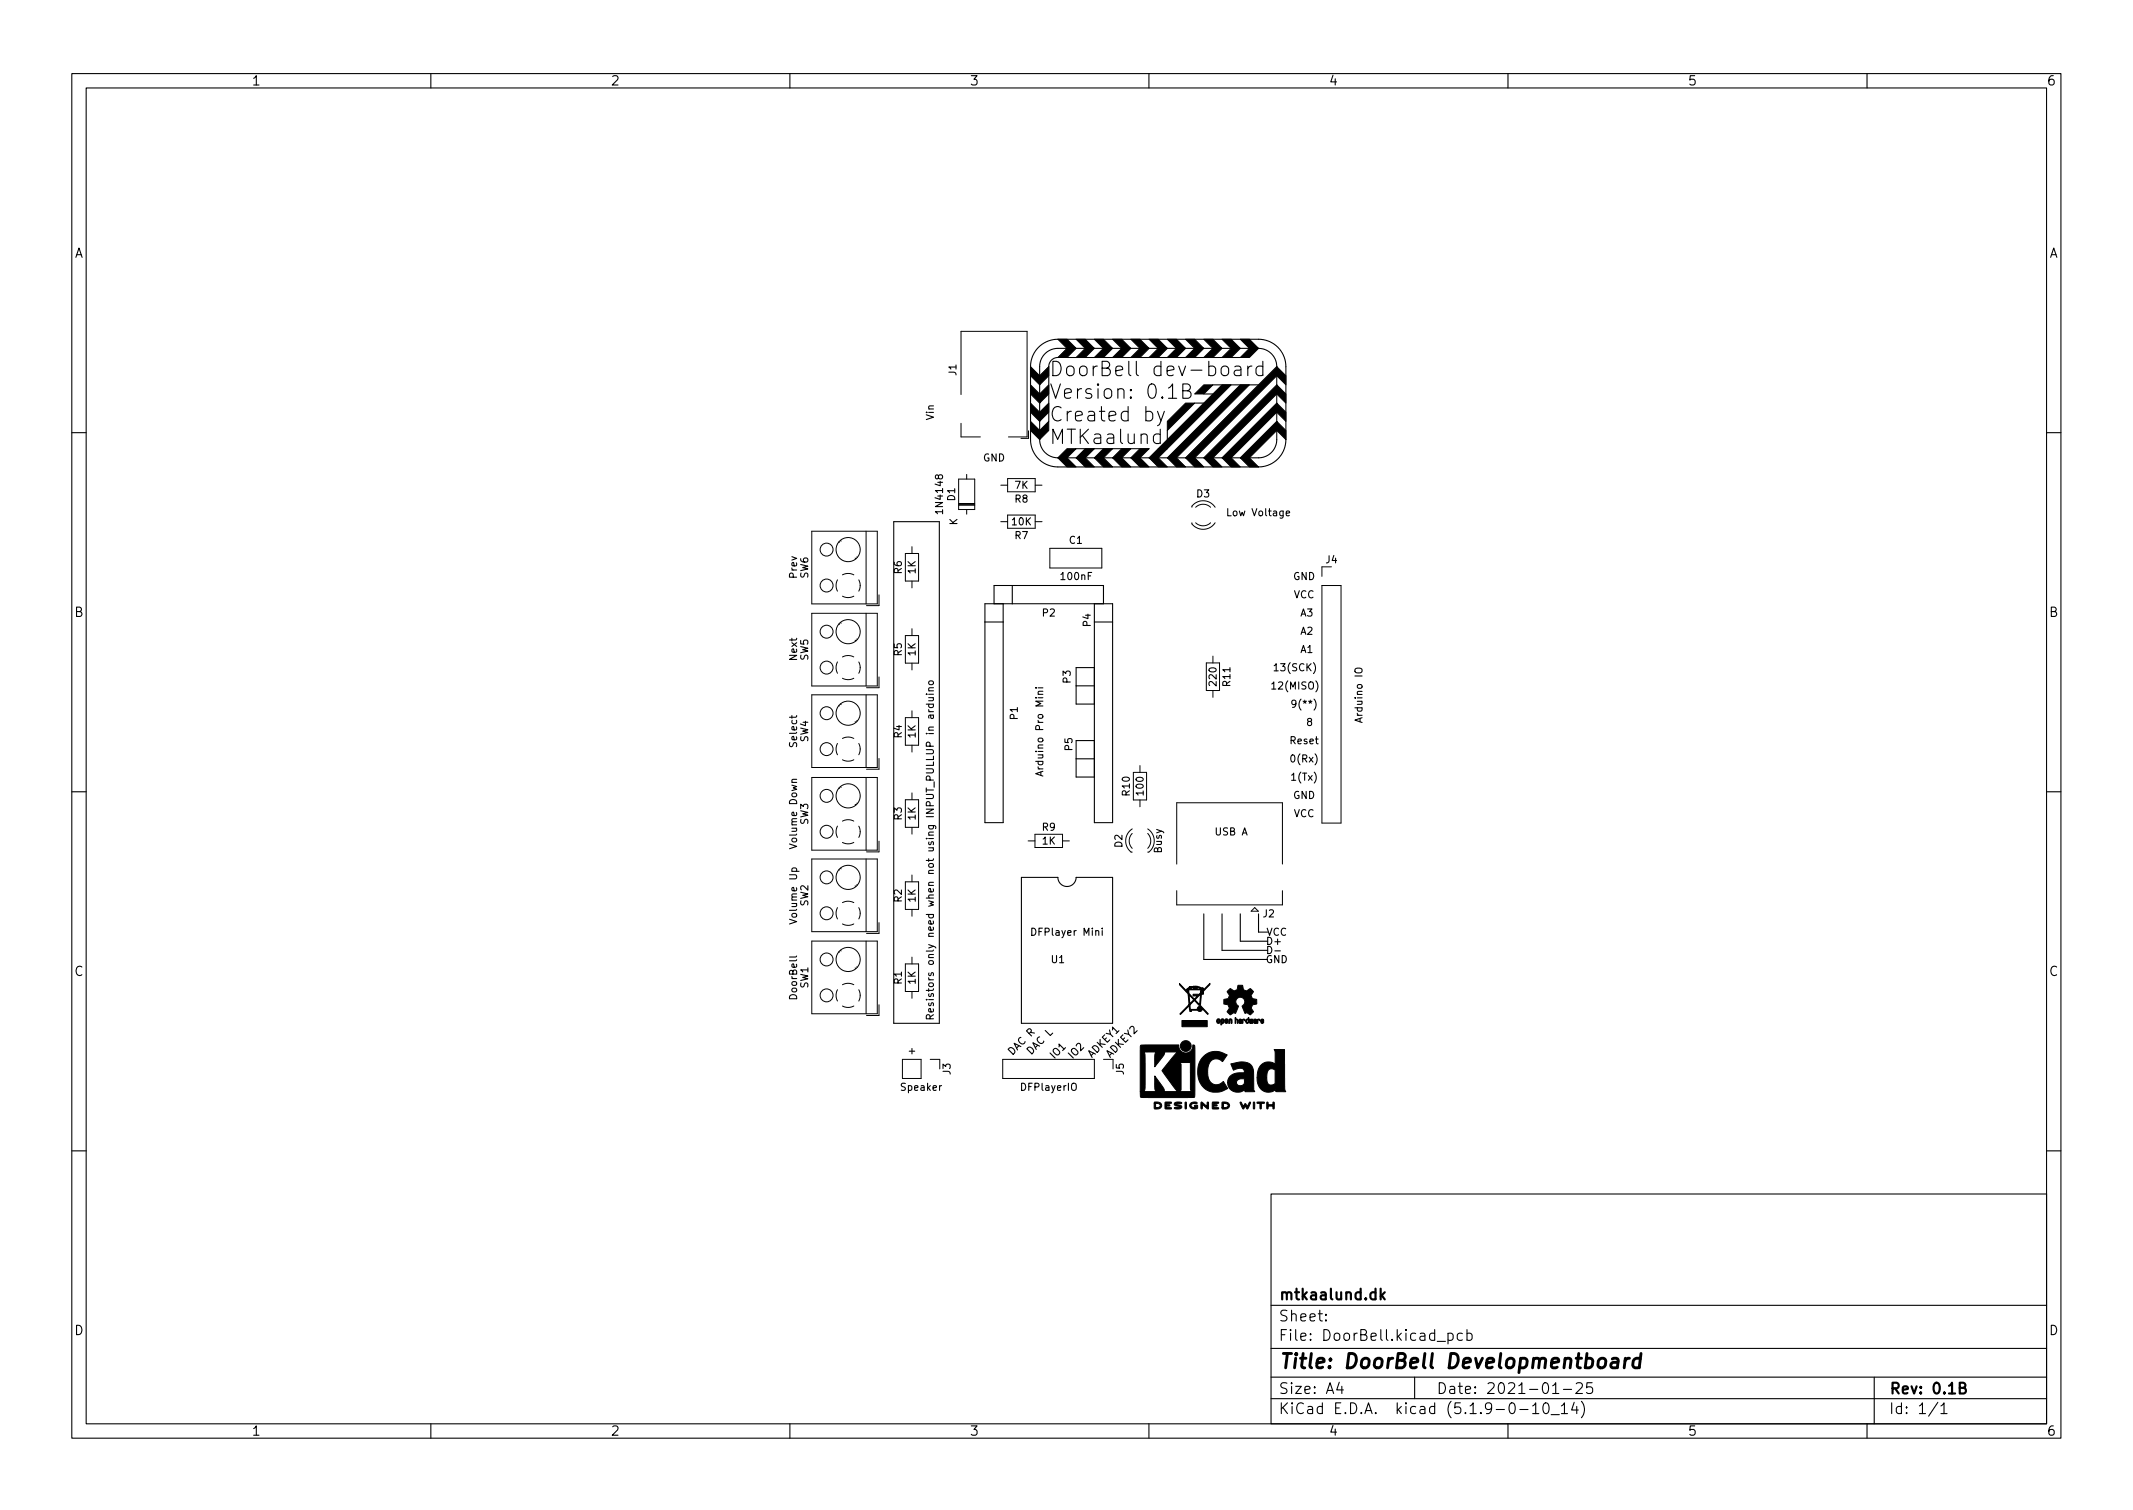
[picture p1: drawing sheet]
<svg xmlns="http://www.w3.org/2000/svg" width="297mm" height="210mm" viewBox="0 0 297 210" stroke-linecap="round" stroke-linejoin="round" font-family="sans-serif">
<defs><g id="words">
<g font-size="2.8">
<text x="146" y="52.4">DoorBell dev-board</text>
<text x="146" y="55.6">Version: 0.1B</text>
<text x="146" y="58.7">Created by</text>
<text x="146" y="61.9">MTKaalund</text>
<text x="178" y="190.6">Title: DoorBell Developmentboard</text>
</g>
<g font-size="2.1">
<text x="178" y="184">Sheet:</text>
<text x="178" y="181">mtkaalund.dk</text>
<text x="178" y="186.7">File: DoorBell.kicad_pcb</text>
<text x="178" y="196.9">KiCad E.D.A. kicad (5.1.9-0-10_14)</text>
<text x="178" y="194.1">Size: A4</text>
<text x="200" y="194.1">Date: 2021-01-25</text>
<text x="263" y="194.1">Rev: 0.1B</text>
<text x="263" y="196.9">Id: 1/1</text>
</g>
<g font-size="1.8">
<text x="35" y="11.9">1</text>
<text x="85" y="11.9">2</text>
<text x="135" y="11.9">3</text>
<text x="185" y="11.9">4</text>
<text x="235" y="11.9">5</text>
<text x="285" y="11.9">6</text>
<text x="10.3" y="35.9">A</text>
<text x="285.3" y="35.9">A</text>
<text x="10.3" y="85.9">B</text>
<text x="285.3" y="85.9">B</text>
<text x="10.3" y="135.9">C</text>
<text x="285.3" y="135.9">C</text>
<text x="10.3" y="185.9">D</text>
<text x="285.3" y="185.9">D</text>
<text x="35" y="199.9">1</text>
<text x="85" y="199.9">2</text>
<text x="135" y="199.9">3</text>
<text x="185" y="199.9">4</text>
<text x="235" y="199.9">5</text>
<text x="285" y="199.9">6</text>
</g>
<g font-size="1.4">
<text x="133.2" y="52.3" transform="rotate(-90 133.2 52.3)">J1</text>
<text x="130" y="58.5" transform="rotate(-90 130 58.5)">Vin</text>
<text x="136.9" y="64.2">GND</text>
<text x="131.3" y="71.3" transform="rotate(-90 131.3 71.3)">1N4148</text>
<text x="133" y="69.7" transform="rotate(-90 133 69.7)">D1</text>
<text x="141.3" y="68.1">7K</text>
<text x="141.3" y="70">R8</text>
<text x="166.7" y="69.3">D3</text>
<text x="171.2" y="71.9">Low Voltage</text>
<text x="133.3" y="73.1" transform="rotate(-90 133.3 73.1)">K</text>
<text x="141" y="73.1">10K</text>
<text x="141.3" y="75.1">R7</text>
<text x="148.9" y="75.7">C1</text>
<text x="111" y="80.5" transform="rotate(-90 111 80.5)">Prev</text>
<text x="112.5" y="80.5" transform="rotate(-90 112.5 80.5)">SW6</text>
<text x="125.6" y="79.9" transform="rotate(-90 125.6 79.9)">R6</text>
<text x="127.5" y="79.9" transform="rotate(-90 127.5 79.9)">1K</text>
<text x="147.8" y="80.8">100nF</text>
<text x="180.1" y="80.8">GND</text>
<text x="180.1" y="83.3">VCC</text>
<text x="184.6" y="78.4">J4</text>
<text x="145.2" y="85.8">P2</text>
<text x="151.9" y="87.2" transform="rotate(-90 151.9 87.2)">P4</text>
<text x="180.9" y="88.4">A2</text>
<text x="180.9" y="85.8">A3</text>
<text x="111" y="91.9" transform="rotate(-90 111 91.9)">Next</text>
<text x="112.5" y="92" transform="rotate(-90 112.5 92)">SW5</text>
<text x="125.6" y="91.3" transform="rotate(-90 125.6 91.3)">R5</text>
<text x="127.5" y="91.3" transform="rotate(-90 127.5 91.3)">1K</text>
<text x="149.1" y="95.1" transform="rotate(-90 149.1 95.1)">P3</text>
<text x="169.4" y="95.4" transform="rotate(-90 169.4 95.4)">220</text>
<text x="171.3" y="95.5" transform="rotate(-90 171.3 95.5)">R11</text>
<text x="177.3" y="96">12(MISO)</text>
<text x="177.6" y="93.5">13(SCK)</text>
<text x="180.9" y="90.9">A1</text>
<text x="141.7" y="100.2" transform="rotate(-90 141.7 100.2)">P1</text>
<text x="180.2" y="98.5">9(**)</text>
<text x="181.6" y="101.1">8</text>
<text x="189.7" y="100.4" transform="rotate(-90 189.7 100.4)">Arduino IO</text>
<text x="111" y="103.9" transform="rotate(-90 111 103.9)">Select</text>
<text x="112.5" y="103.3" transform="rotate(-90 112.5 103.3)">SW4</text>
<text x="125.6" y="102.7" transform="rotate(-90 125.6 102.7)">R4</text>
<text x="127.5" y="102.7" transform="rotate(-90 127.5 102.7)">1K</text>
<text x="145.3" y="107.5" transform="rotate(-90 145.3 107.5)">Arduino Pro Mini</text>
<text x="149.3" y="104.5" transform="rotate(-90 149.3 104.5)">P5</text>
<text x="179.7" y="103.6">Reset</text>
<text x="179.9" y="106.2">0(Rx)</text>
<text x="157.3" y="110.7" transform="rotate(-90 157.3 110.7)">R10</text>
<text x="159.3" y="110.6" transform="rotate(-90 159.3 110.6)">100</text>
<text x="179.9" y="108.7">1(Tx)</text>
<text x="180.1" y="111.2">GND</text>
<text x="180.1" y="113.8">VCC</text>
<text x="111" y="117.9" transform="rotate(-90 111 117.9)">Volume Down</text>
<text x="112.5" y="114.8" transform="rotate(-90 112.5 114.8)">SW3</text>
<text x="125.6" y="114.2" transform="rotate(-90 125.6 114.2)">R3</text>
<text x="127.5" y="114.2" transform="rotate(-90 127.5 114.2)">1K</text>
<text x="145.2" y="117.6">1K</text>
<text x="145.2" y="115.7">R9</text>
<text x="156.3" y="118" transform="rotate(-90 156.3 118)">D2</text>
<text x="161.8" y="118.8" transform="rotate(-90 161.8 118.8)">Busy</text>
<text x="169.3" y="116.3">USB A</text>
<text x="125.6" y="125.6" transform="rotate(-90 125.6 125.6)">R2</text>
<text x="127.5" y="125.6" transform="rotate(-90 127.5 125.6)">1K</text>
<text x="111" y="128.3" transform="rotate(-90 111 128.3)">Volume Up</text>
<text x="112.5" y="126.2" transform="rotate(-90 112.5 126.2)">SW2</text>
<text x="144" y="130.3">DFPlayer Mini</text>
<text x="175.9" y="127.7">J2</text>
<text x="176.3" y="130.3">VCC</text>
<text x="176.7" y="131.6">D+</text>
<text x="112.5" y="137.6" transform="rotate(-90 112.5 137.6)">SW1</text>
<text x="125.6" y="137" transform="rotate(-90 125.6 137)">R1</text>
<text x="127.5" y="137" transform="rotate(-90 127.5 137)">1K</text>
<text x="146.4" y="134.1">U1</text>
<text x="176.3" y="134.1">GND</text>
<text x="176.9" y="132.8">D-</text>
<text x="111" y="139" transform="rotate(-90 111 139)">DoorBell</text>
<text x="130" y="139.3" transform="rotate(-90 130 139.3)">Resistors only need when not using INPUT_PULLUP in arduino</text>
<text x="126.6" y="146.8">+</text>
<text x="132.4" y="149.6" transform="rotate(-90 132.4 149.6)">J3</text>
<text x="141" y="146.9" transform="rotate(-45 141 146.9)">DAC R</text>
<text x="143.6" y="146.9" transform="rotate(-45 143.6 146.9)">DAC L</text>
<text x="146.9" y="147.4" transform="rotate(-45 146.9 147.4)">IO1</text>
<text x="149.4" y="147.4" transform="rotate(-45 149.4 147.4)">IO2</text>
<text x="152" y="147.4" transform="rotate(-45 152 147.4)">ADKEY1</text>
<text x="154.6" y="147.4" transform="rotate(-45 154.6 147.4)">ADKEY2</text>
<text x="156.5" y="149.6" transform="rotate(-90 156.5 149.6)">J5</text>
<text x="125.6" y="151.9">Speaker</text>
<text x="142.3" y="151.9">DFPlayerIO</text>
</g>
</g></defs>
<g fill="none" stroke="#000" stroke-width=".15">
<path d="M10 10.2h277v190.1h-277zM12 12.2h273v186.1h-273zM60 10.2v2M110 10.2v2M160 10.2v2M210 10.2v2M260 10.2v2M144.6 48.4a3.8 3.8 0 0 1 2.7-1.2h28a3.8 3.8 0 0 1 3.8 3.8v10.2a3.8 3.8 0 0 1-3.8 3.8h-28a3.8 3.8 0 0 1-3.8-3.8v-10.2a3.8 3.8 0 0 1 1.1-2.6zM145.5 49.3a2.54 2.54 0 0 1 1.8-.8h28a2.54 2.54 0 0 1 2.5 2.5v10.2a2.54 2.54 0 0 1-2.5 2.5h-28a2.54 2.54 0 0 1-2.5-2.5v-10.2a2.54 2.54 0 0 1 .7-1.7zM146 51v7.7M148.6 49.8h24.1M161.2 57.3l.5 1.3"/>
<path d="M162.1 57.3l-.6 1.8-.3 .2M162.6 59.9v1.3M164.7 54.4h.7a.49 .49 0 0 0 .4-.5 .49 .49 0 0 0-.4-.4h-.7v2h.8a.53 .53 0 0 0 .4-.6 .53 .53 0 0 0-.5-.5M166.4 56.1h1.2M167.6 54.9h1.3M168.9 53.6h6.4M172 51.1l.1-.1 .6 .1 .1 .2v1M172.8 51.5h-.7a.39 .39 0 0 0-.2 .4 .39 .39 0 0 0 .2 .4l.7-.1M173.8 51v1.3M174.3 51a.51 .51 0 0 0-.5 .4M175.9 51.1l-.6-.1-.4 .4v.5l.2 .3 .2 .1 .6-.1M175.9 50.3v2"/>
<path d="M10 60.2h2M124.5 72.6h6.3v69.9h-6.3zM149.9 62.5h10.1M285 60.2h2M129 96.7h.1M129.3 96.7h.7M129.3 96.2h.7M129.4 94.9h.5l.1 .1-.1 .2-.1 .1h-.4l-.1-.2zM130 95.8h-.6l-.1 .2 .1 .2M137.2 86.6h2.5M138.4 84.1v-2.6h15.3v2.6M139.7 84.1v30.4h-2.5v-30.4h17.7v30.4h-2.5v-30.4"/>
<path d="M141 81.5v2.6M144.2 95.8h.1M144.6 95.8h.6M149.9 95.5h2.5M152.4 86.6h2.5M152.4 93h-2.5v5h2.5M10 110.2h2M144.9 107.5v.5M145.2 107.4l-1 .3 1 .4M149.9 105.7h2.5M152.4 103.1h-2.5v5.1h2.5M285 110.2h2"/>
<path d="M129.4 139.7l-.1 .2 .2 .1h.1l.1-.3h.2v.3M142.2 122.2h5.1a1.27 1.27 0 0 0 1.3 1.2 1.27 1.27 0 0 0 1.3-1.2h5v20.3h-12.7zM167.6 127.2v6.4h8.9M170.2 127.2v5.1h6.3M172.7 127.2v3.9h3.8M175.3 127.2v2.6h1.2M129.5 141.9v-.5l-.2-.1h-.2l-.1 .6h1M129.9 140.5l.1 .3-.2 .1h-.4v-.4l.2-.1 .1 .5M130 141.3l-.5 .3M10 160.2h2M177 166.3h108v32h-108zM285 160.2h2"/>
<path d="M60 198.3v2M110 198.3v2M160 198.3v2M177 194.8h108M177 191.8h108M177 187.8h108M177 181.8h108M184.6 183.8l.1 .1h-.1v-.1v.1M184.6 183l.1 .1h-.1v-.1v.1M186.5 192.5l-.4 1h1M186.9 193v1M197 191.8v3"/>
<path d="M200.1 186.8h1.2M201.6 185.7l.5-.1 .3 .3v.4l-.2 .3h-.1h-.5M201.6 185.6v1.5M203.6 185.7l-.4-.1-.3 .3v.4l.2 .3h.1h.4M204.3 185.7l.4-.1 .3 .3v.4l-.1 .3h-.2h-.4M204.3 185.1v1.5M210 198.3v2M211.6 196.3h1.2M213.4 195.8l.5-.5v1.5M213.4 196.8h.9M215 195.5a.36 .36 0 0 1 .4-.2 .36 .36 0 0 1 .2 .3 .77 .77 0 0 1-.4 1.2 .91 .91 0 0 1-.2-1.3zM216 197h1.1"/>
<path d="M216.2 194h.9M217.4 195.8l.5-.5v1.5M217.4 196.8h.9M217.7 193.5h1.2M219.2 195.3l-.3 1h.9M219.5 192.7l.2-.2 .5 .1a.41 .41 0 0 1 .1 .6l-.9 .8h1M219.6 195.8v1M220.2 195.1a1.72 1.72 0 0 1 0 2.3M221.7 192.5h-.7l-.1 .7 .2-.1 .5 .1 .2 .2-.1 .5-.2 .1h-.4l-.2-.1M260 198.3v2M261 191.8v6.5M269.9 195.3l-1.3 1.9"/>
<path d="M270.3 195.8l.4-.5v1.5M270.3 196.8h.8"/>
</g>
<path d="M192.3 179.4v1.5M192.8 179.9l-.5 .6M192.4 180.4l.4 .5M272.9 193.2h.7a.36 .36 0 0 0 .1-.4 .36 .36 0 0 0-.3-.3h-.5v1.5h.6a.4 .4 0 0 0 .3-.4 .4 .4 0 0 0-.4-.4" fill="none" stroke="#000" stroke-width=".3"/>
<path d="M224.5 189.2l.2-.1 .6 .1 .1 .2-.2 1.1M225.3 189.6l-.6 .1a.4 .4 0 0 0-.4 .3 .4 .4 0 0 0 .3 .5l.6-.1M226.3 189.1l-.1 1.4M226.9 189.1a.59 .59 0 0 0-.6 .4M228.4 189.2a.66 .66 0 0 0-1 .3v.6l.1 .3 .2 .1 .6-.1M228.5 188.5l-.2 2" fill="none" stroke="#000" stroke-width=".4"/>
<g fill="#000" stroke="#000" stroke-width=".14">
<path d="M143.5 58.7l1.3 1.2v1.3l-1.3-1.3zM143.5 56.1l1.3 1.3v1.3l-1.3-1.3zM143.5 53.6l1.3 1.3v1.2l-1.3-1.2zM143.5 51l1.3 1.3v1.3l-1.3-1.3zM146 51v1.3l-1.2 1.3v-1.3zM146 53.6v1.3l-1.2 1.2v-1.2zM144.8 57.4l1.2-1.3v1.3l-1.2 1.3zM144.8 59.9l1.2-1.2v1.2l-1.2 1.3zM148.6 48.5h1.3l-1.3 1.3h-1.3zM147.3 47.2h1.3l1.3 1.3h-1.3zM151.1 48.5h1.3l-1.3 1.3h-1.2zM149.9 47.2h1.2l1.3 1.3h-1.3z"/>
<path d="M153.7 48.5h1.2l-1.2 1.3h-1.3zM152.4 47.2h1.3l1.2 1.3h-1.2zM154.9 49.8l1.3-1.3h1.3l-1.3 1.3zM154.9 47.2h1.3l1.3 1.3h-1.3zM157.5 49.8l1.2-1.3h1.3l-1.3 1.3zM157.5 47.2h1.2l1.3 1.3h-1.3zM160 49.8l1.3-1.3h1.3l-1.3 1.3zM160 47.2h1.3l1.3 1.3h-1.3zM162.6 58.7l2.5-2.6h1.3l-3.8 3.8zM162.6 49.8l1.2-1.3h1.3l-1.3 1.3zM162.6 47.2h1.2l1.3 1.3h-1.3zM166.4 48.5h1.2l-1.2 1.3h-1.3z"/>
<path d="M165.1 47.2h1.3l1.2 1.3h-1.2zM166.4 54.9l1.2-1.3h1.3l-1.3 1.3zM168.9 48.5h1.3l-1.3 1.3h-1.3zM167.6 47.2h1.3l1.3 1.3h-1.3zM171.4 48.5h1.3l-1.3 1.3h-1.2zM170.2 47.2h1.2l1.3 1.3h-1.3zM174 48.5h1.3l-1.3 1.3h-1.3zM172.7 47.2h1.3l1.3 1.3h-1.3zM177.8 51v1.3l-11.4 11.4h-1.3zM177.8 53.6v1.3l-8.9 8.8h-1.3zM177.8 56.1v1.3l-6.4 6.3h-1.2zM177.8 58.7v1.2l-3.8 3.8h-1.3z"/>
<path d="M177.8 51l1.3 1.3v1.3l-1.3-1.3zM177.8 53.6l1.3 1.3v1.2l-1.3-1.2zM177.8 56.1l1.3 1.3v1.3l-1.3-1.3zM177.8 58.7l1.3 1.2v1.3l-1.3-1.3zM148.6 62.5h1.3l-1.3 1.2h-1.3zM147.3 63.7h1.3l1.3 1.3h-1.3zM151.1 62.5h1.3l-1.3 1.2h-1.2zM149.9 63.7h1.2l1.3 1.3h-1.3zM153.7 62.5h1.2l-1.2 1.2h-1.3zM152.4 63.7h1.3l1.2 1.3h-1.2zM154.9 63.7l1.3-1.2h1.3l-1.3 1.2zM154.9 63.7h1.3l1.3 1.3h-1.3z"/>
<path d="M157.5 63.7l1.2-1.2h1.3l-1.3 1.2zM157.5 63.7h1.2l1.3 1.3h-1.3zM160 63.7l1.3-1.2h1.3l-1.3 1.2zM160 63.7h1.3l1.3 1.3h-1.3zM161.3 62.5l8.9-8.9h1.2l-8.8 8.9zM162.6 63.7l10.1-10.1h1.3l-10.2 10.1zM162.6 63.7h1.2l1.3 1.3h-1.3zM165.1 63.7h1.3l1.2 1.3h-1.2zM167.6 63.7h1.3l1.3 1.3h-1.3zM170.2 63.7h1.2l1.3 1.3h-1.3zM172.7 63.7h1.3l1.3 1.3h-1.3zM164.3 136.9l1.1 1.3v-.4l.1 .1a.86 .86 0 0 0 .5 .9l.3 .3 .5-.4h-.7v-.3h.8v.1l.2-.2h.4v-.2l-.2 .2h-.2l.1-.5h-1.9v-.1h.1h1.9l-.6-.2v.1h-.5a.18 .18 0 0 0-.2-.1 .18 .18 0 0 0-.2 .2h-.2v-.1l-.2 .1 .2-.3 1 .1-1-.1 .6-.1h.5l.5 .2a.2 .2 0 0 1 .3 .1 .2 .2 0 0 1 0 .2h-.1v.2l1.1-1.1v.2l-.9 .9v.4h-.3v.5a1.61 1.61 0 0 0 0 1.2l1 1.1h-.1l-.8-.7a.36 .36 0 0 1-.2 .3 .36 .36 0 0 1-.4-.1h-.9v.1h-.2l-.1-.8-1.2 1.2h-.1l1.2-1.3h.2l.1 .7h.9l.1-.3 .2-.2-.7-.8-.6 .6h-.2v-1.4h.1l.1 1.2 .5-.5h.2l.7 .7 .1-1.4-.8 .7h-.2l-.6-.7h-.1v-.1l-1.2-1.3z"/>
<path d="M171 137.9l.2-.1a.23 .23 0 0 1 .2-.1 .23 .23 0 0 1 .2 .1l.3 .2a.61 .61 0 0 0 .5-.8h.3a.27 .27 0 0 1 .3 0 .27 .27 0 0 1 .1 .3l.1 .3 .4 .2 .5-.4a.56 .56 0 0 1 .4 .6 .55 .55 0 0 0-.2 .7 .55 .55 0 0 0 .7 .3v.6a.56 .56 0 0 0-.7 .4l-.1 .2 .4 .5-.3 .3a.22 .22 0 0 1-.2 .1 .22 .22 0 0 1-.2-.1l-.3-.2-.2 .1-.3-.7a.21 .21 0 0 1-.1-.4 .64 .64 0 0 0 .1-1 .64 .64 0 0 0-1 .2 .64 .64 0 0 0 .4 .9l-.4 1a.42 .42 0 0 0-.7 .2 .21 .21 0 0 1-.2 0 .21 .21 0 0 1-.1-.2l-.2-.2 .1-.3a.52 .52 0 0 0 .1-.6 .52 .52 0 0 0-.6-.2h-.1l.1-.6a.58 .58 0 0 0 .6-.4 .58 .58 0 0 0-.2-.7zM160.8 153.5a.65 .65 0 0 1 .9 .6 .84 .84 0 0 1-1 .2v-.7h.2v.6h.2a.33 .33 0 0 0 .5-.3 .33 .33 0 0 0-.5-.3h-.4zM158.8 145.6l5.4-.1a.99 .99 0 0 0 .9 1.1 .99 .99 0 0 0 1-1.1 .28 .28 0 0 1 .3 .1 .28 .28 0 0 1 0 .3l-.1 6.9h-7.4l-.1-.8h2.2l-.2-.5v-1.7l1.2 1.7 .1 .5h1.9l-2.2-2.9 .9-1.2h1.6l.2 .3v3.6l-.2 .2h1.6l-.1-.3v-3.8h-3.1l1.3-1.4h-1.8a2.22 2.22 0 0 1-.8 1.3l-.6 .7v-1.6l.2-.4h-1.7a.95 .95 0 0 1 .2 .9v2a6 6 0 0 1-.2 2.5l-.5 .1zM162.3 153.5v-.1a.72 .72 0 0 1 .8 .2h-.7v.2h.5v.1l-.5 .1v.2h.5a.13 .13 0 0 1 .2 0 .13 .13 0 0 1 0 .2 .13 .13 0 0 1-.2 0h-.3a.26 .26 0 0 1-.4 0 .26 .26 0 0 1 0-.4zM163.6 153.6l.6-.2a.22 .22 0 0 1 .2 0 .22 .22 0 0 1 .1 .3h-.8l.4 .1a.31 .31 0 0 1 .5 .3 .31 .31 0 0 1-.4 .3h-.6l-.1-.1 .8-.1v-.1a.82 .82 0 0 1-.8-.3zM165 153.5h.1a.9 .9 0 0 1 .1 .9l-.2-.1zM165.8 153.6l.3-.1a.41 .41 0 0 1 .6 .1l-.2 .1a.42 .42 0 0 0-.4 0 .42 .42 0 0 0-.2 .4l.3 .1h.4v-.1l-.3-.1a.27 .27 0 0 1 .5-.1 .27 .27 0 0 1-.2 .5 .61 .61 0 0 1-.6 0 .61 .61 0 0 1-.3-.6zM167.3 153.5l.8 .6v-.6h.2v.9l-.8-.6-.1 .4a.14 .14 0 0 1 .1 .2 .14 .14 0 0 1-.2 0 .14 .14 0 0 1-.1-.2zM164.6 142.1h3.5v.9h-3.5zM168.9 153.4l.8 .1v.1h-.7v.2l.5 .1-.1 .1h-.4v.2l.7 .1a.83 .83 0 0 1-.8 .1zM167.6 147.1a2.67 2.67 0 0 1 3.3-.2l-.7 .9a1.14 1.14 0 0 0-1.2-.3 1.14 1.14 0 0 0-.8 1 2.45 2.45 0 0 0 .6 2.4 1.25 1.25 0 0 0 1.6-.3l.6 1-.4 .2a2.56 2.56 0 0 1-3.8-2.6 2.83 2.83 0 0 1 .8-2.1zM169.5 141.9a.29 .29 0 0 1 .4 .1 .29 .29 0 0 1 0 .4 .29 .29 0 0 1-.4-.1v-.1h.1l.1 .2 .1-.1-.1-.3-.1 .2h-.1z"/>
<path d="M170.1 141.9a.3 .3 0 0 1 .4 .3 .3 .3 0 0 1-.3 .3l-.1 .2h-.1v-.5h.2v.2l.1-.1v-.3l-.1 .2h-.2zM170.2 153.5a.75 .75 0 0 1 1 .5l-.3 .4h-.7v-.2h.4a.32 .32 0 0 0 .4-.3 .32 .32 0 0 0-.4-.3h-.2v.6h-.2zM170.6 141.9a.22 .22 0 0 1 .4 .1 .22 .22 0 0 1-.3 .3l.1 .1 .2-.2a.22 .22 0 0 1-.2 .3 .22 .22 0 0 1-.2-.2v-.2h.3l-.1-.1-.2 .1zM171.2 142a.25 .25 0 0 1 .3-.1 .25 .25 0 0 1 .1 .3v.3h-.2v-.5h-.1l-.1 .4-.1 .1zM172 141.7h.1v.2l.3 .1v.5h-.1v-.4l-.1-.1-.1 .5h-.1zM172.6 141.9h.2l.1 .1v.5h-.1v-.3l-.2 .1 .2 .1a.17 .17 0 0 1-.3 .1 .17 .17 0 0 1 0-.3 .17 .17 0 0 1 .2 0l.1-.1-.1-.1-.2 .2zM171.4 148.1a3.8 3.8 0 0 1 2.6 0 2.1 2.1 0 0 1 .6 1.9v1.8l.1 .2h-1.3v-.3a1.43 1.43 0 0 1-1.5 .3 1.43 1.43 0 0 1-.9-1.3h1.2a.58 .58 0 0 0 .8 .4 .58 .58 0 0 0 .2-.9h-.2a.67 .67 0 0 0-.8 .5h-1.2a1.56 1.56 0 0 1 1.9-1.3h.4a.61 .61 0 0 0-.3-.6 .61 .61 0 0 0-.6 0l-.6 .2zM173.1 141.9a.16 .16 0 0 1 .2 0 .16 .16 0 0 1 0 .2v-.1h-.2l-.1 .5zM173.6 141.9h.2l.1-.2v.4a.24 .24 0 0 1-.1 .4 .24 .24 0 0 1-.3-.3h.1v.2a.15 .15 0 0 0 .2-.2 .15 .15 0 0 0-.2-.1v.1h-.1zM172.7 153.5h.2l.2 .6 .3-.4 .3 .4 .4-.6 .1 .1-.3 .6a.19 .19 0 0 1-.1 .2 .19 .19 0 0 1-.2 0l-.2-.4-.2 .4h-.1zM174 141.9h.1v.5l.1-.5h.1v.5h.1v-.5h.1l-.1 .6-.4-.1zM174.5 153.5h.2v.9h-.2z"/>
<path d="M174.7 142l.1-.1 .2 .1v.5h-.1v-.3l-.2 .1 .1 .1a.17 .17 0 0 1-.2 0 .17 .17 0 0 1 0-.2 .17 .17 0 0 1 .2 0l.1-.1-.1-.1-.2 .2zM175.1 142l.3-.1 .1 .2h-.1l-.2-.1-.1 .5zM175.1 153.5l.1-.1a.99 .99 0 0 1 .9 .2h-.4v.6a.13 .13 0 0 1-.1 .2 .13 .13 0 0 1-.2 0 .13 .13 0 0 1 .1-.2v-.6h-.4zM175.6 142a.21 .21 0 0 1 .3-.1 .21 .21 0 0 1 .1 .3l-.3 .1 .1 .1 .1-.1a.19 .19 0 0 1-.1 .2 .19 .19 0 0 1-.2-.2v-.1l.3-.1a.12 .12 0 0 0-.2-.1 .12 .12 0 0 0 0 .2h-.1zM176.4 153.5h.2v.3h.7v-.3h.1v.9h-.1v-.4h-.7v.4h-.2zM177.4 146.1h1.5v5.3l.2 .6h-1.4l-.1-.3a1.57 1.57 0 0 1-1.7 .2 1.57 1.57 0 0 1-.8-1.5v-.4h1.3a.79 .79 0 0 0 .5 1.1l.4-.1 .3-.1v-1.9a.67 .67 0 0 0-.8-.1 .67 .67 0 0 0-.4 .6v.5h-1.3a1.88 1.88 0 0 1 1.4-2.1h.6l.5 .3v-1.7z"/>
<circle cx="165.1" cy="145.7" r=".75"/>
</g>
<g fill="none" stroke="#000" stroke-width=".14">
<path d="M133.8 58.9v1.9h2.7M133.8 54.9v-8.8h9.2v14.7h-2.6M143.2 60v1h-1M113.1 74h9.1v10.1h-9.1zM116.8 75.5h.1M117 75.3h.1M119.1 77.7l.1 .1M119.3 77.5l.1 .1M120.6 74v10.1M126.1 77.1h1.8v3.8h-1.8zM127 76.1v1M133.5 70.3h2.2"/>
<path d="M133.5 70.1h2.2M133.5 70.2h2.2M133.5 66.7h2.2v4.2h-2.2zM134.6 66.1v.6M134.6 70.9v.7M139.4 72.6h.9M139.4 67.6h.9M140.3 71.7h3.9v1.9h-3.9zM140.3 66.6h3.9v1.9h-3.9zM144.2 72.6h.9M144.2 67.6h.9M146.2 76.3h7.2v2.8h-7.2z"/>
<path d="M166 70.6a1.41 1.41 0 0 1 1.1-.8 1.99 1.99 0 0 1 2.1 .8M166.5 70.6a1.5 1.5 0 0 1 2.1 0M166.5 72.8a1.5 1.5 0 0 0 2.1 0M169.2 72.8a1.99 1.99 0 0 1-3.2 .1v-.1M185.4 78.9h-1.3v1.4M113.1 85.4h9.1v10.1h-9.1zM113.1 96.7h9.1v10.2h-9.1zM116.6 92.2l-.2 .8 .2 .7M116.6 80.7l-.2 .9 .2 .7M116.8 98.2l.1 .1M116.8 86.9h.1M117 98l.1 .1"/>
<path d="M117 86.7l.1 .1M118.9 91.5l-.8-.2-.8 .2M118.9 80l-.8-.2-.8 .2M118.9 94.4l-.7 .2-.9-.2M118.9 83l-.7 .2-.9-.2M119.1 89.1l.1 .1M119.3 89h.1M119.6 92.2l.2 .8M119.6 80.7l.2 .8M119.8 92.9l-.2 .8M119.8 81.5l-.2 .8M120.6 85.4v10.1"/>
<path d="M120.6 96.7v10.2M122.4 82.8v1.5h-1.7M122.4 94.3v1.5h-1.7M126.1 88.5h1.8v3.8h-1.8zM126.1 99.9h1.8v3.9h-1.8zM127 80.9v1M127 87.5v1M127 92.3v1M127 99v.9M168 92.3h1.8v3.8h-1.8zM168.9 91.4v.9M168.9 96.1v1"/>
<path d="M184.1 81.5h2.6v33.1h-2.6zM113.1 108.3h9.1v10.1h-9.1zM113.1 119.6h9.1v10.1h-9.1zM116.6 115l-.2 .9 .2 .7M116.6 103.5l-.2 .9 .2 .7M116.8 109.7l.1 .1M117 109.5l.1 .1M117.3 102.8l.8-.2 .8 .2M118.9 114.3l-.8-.2-.8 .2M118.9 117.3l-.7 .2-.9-.2M118.9 105.8l-.7 .2-.9-.2M119.1 112l.1 .1"/>
<path d="M119.1 100.5l.1 .1M119.3 111.8l.1 .1M119.3 100.3l.1 .1M119.6 115l.2 .8M119.6 103.5l.2 .8M119.8 115.8l-.2 .8M119.8 104.3l-.2 .8M120.6 108.3v10.1M120.6 119.6v10.1M122.4 105.6v1.5h-1.7M122.4 117.1v1.5h-1.7M126.1 111.4h1.8v3.8h-1.8z"/>
<path d="M127 103.8v.9M127 110.4v1M127 115.2v.9M143.2 117.1h.9M144.1 116.2h3.9v1.8h-3.9zM148 117.1h.9M157.7 116a1.5 1.5 0 0 0 0 2.1M157.7 115.4a1.99 1.99 0 0 0-.2 3.2h.2M157.8 107.5h1.9v3.9h-1.9zM158.7 106.6v.9M158.7 111.4v.9M159.8 115.4a1.99 1.99 0 0 1 .2 3.2h-.2"/>
<path d="M159.8 116a1.5 1.5 0 0 1 0 2.1M113.1 131h9.1v10.2h-9.1zM116.6 137.8l-.2 .9 .2 .7M116.6 126.4l-.2 .8 .2 .8M116.8 132.5l.1 .1M116.8 121.1l.1 .1M117 132.3l.1 .1M117 120.9l.1 .1M117.3 137.1l.8-.2 .8 .2M117.3 125.7l.8-.2 .8 .2M118.9 128.7l-.7 .1-.9-.1M119.1 134.8l.1 .1"/>
<path d="M119.1 123.3l.1 .1M119.3 134.6l.1 .1M119.3 123.2h.1M119.6 137.8l.2 .8M119.6 126.4l.2 .8M119.8 138.6l-.2 .8M119.8 127.1l-.2 .9M120.6 131v10.2M122.4 128.5v1.5h-1.7M122.4 139.9v1.5h-1.7M126.1 122.8h1.8v3.8h-1.8zM126.1 134.2h1.8v3.9h-1.8z"/>
<path d="M127 121.8v1M127 126.6v1M127 133.3v.9M127 138.1v.9M163.9 120.3v-8.5h14.7v8.5M163.9 124v2h14.7v-2M174.7 126.4l.5 .5h-1zM118.9 140.1l-.7 .2-.9-.2M125.7 147.5h2.6v2.7h-2.6zM129.5 147.5h1.4v1.3M139.6 147.5h12.8v2.7h-12.8zM155 147.5v1.3"/>
<circle cx="115.1" cy="76.5" r=".9"/>
<circle cx="118.1" cy="76.5" r="1.68"/>
<circle cx="115.1" cy="81.5" r=".9"/>
<circle cx="115.1" cy="93" r=".9"/>
<circle cx="115.1" cy="88" r=".9"/>
<circle cx="115.1" cy="99.3" r=".9"/>
<circle cx="118.1" cy="99.3" r="1.68"/>
<circle cx="118.1" cy="88" r="1.68"/>
<circle cx="115.1" cy="115.8" r=".9"/>
<circle cx="115.1" cy="104.3" r=".9"/>
<circle cx="115.1" cy="110.8" r=".9"/>
<circle cx="118.1" cy="110.8" r="1.68"/>
<circle cx="115.1" cy="122.2" r=".9"/>
<circle cx="115.1" cy="127.2" r=".9"/>
<circle cx="115.1" cy="133.6" r=".9"/>
<circle cx="115.1" cy="138.6" r=".9"/>
<circle cx="118.1" cy="122.2" r="1.68"/>
<circle cx="118.1" cy="133.6" r="1.68"/>
</g>
<use href="#words"/>
</svg>
